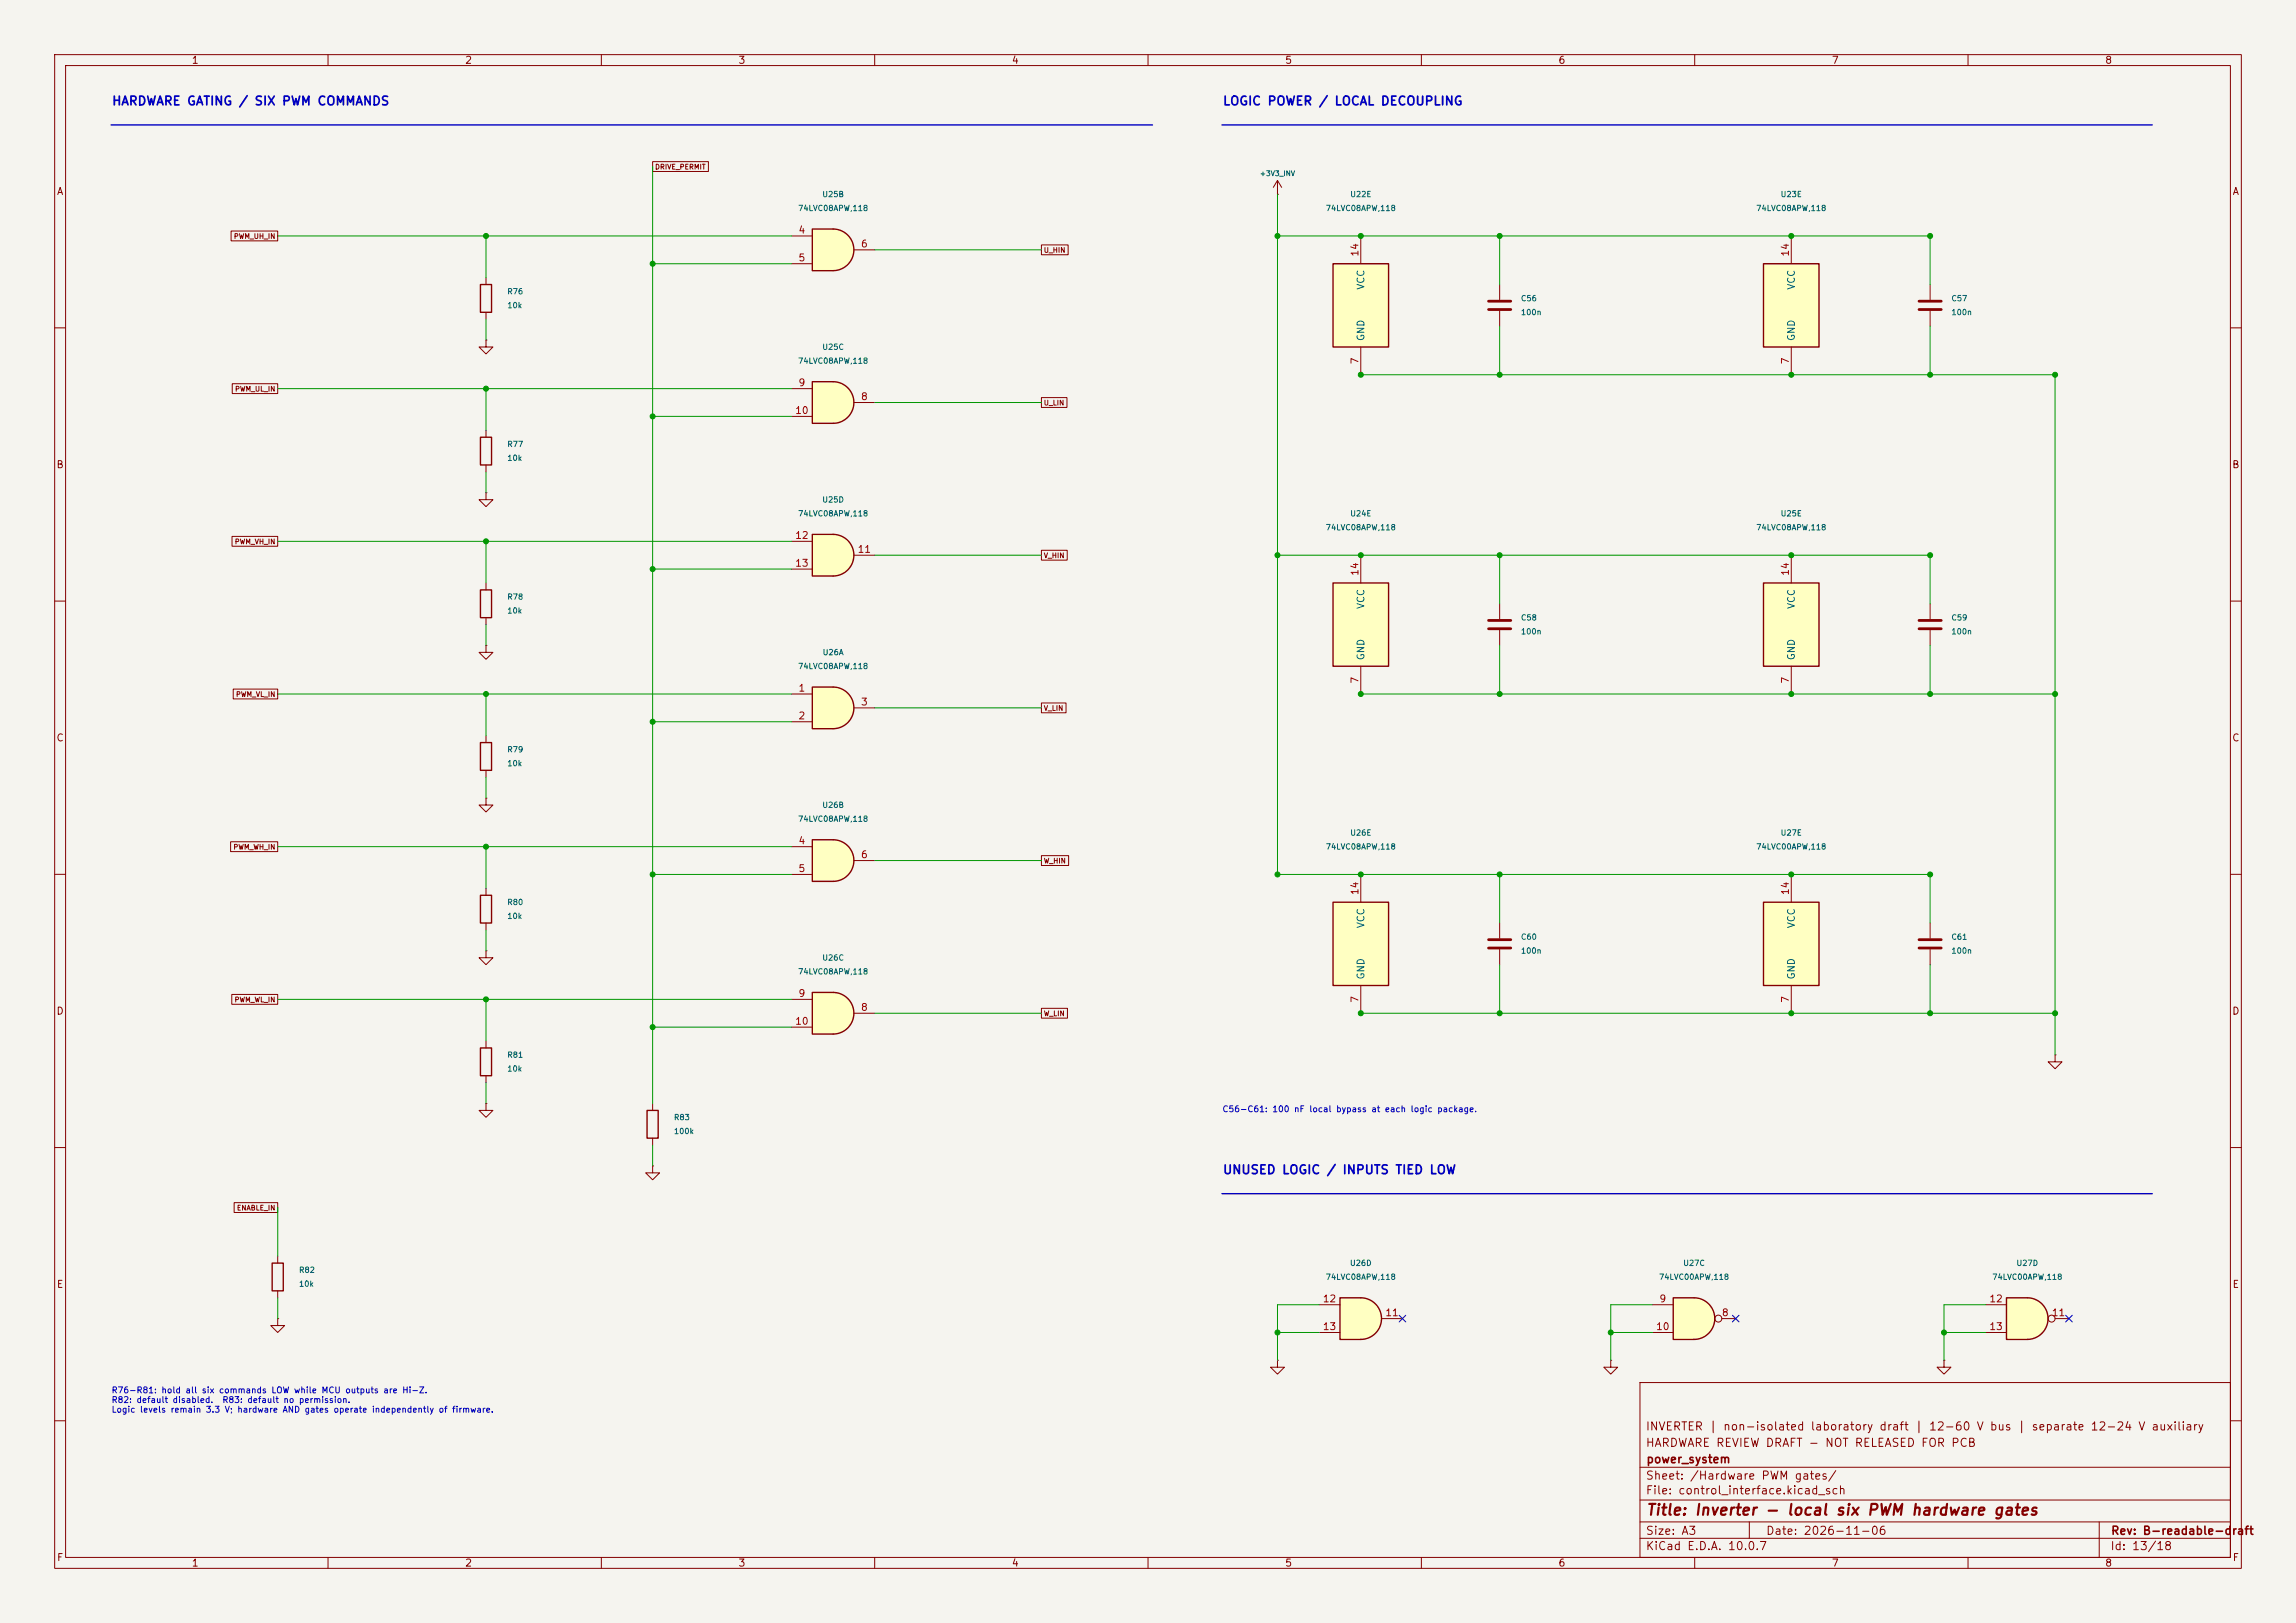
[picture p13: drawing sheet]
<svg xmlns="http://www.w3.org/2000/svg" width="420mm" height="297mm" viewBox="0 0 420 297" stroke-linecap="round" stroke-linejoin="round" font-family="sans-serif">
<defs><g id="words">
<text font-size="2" fill="#840000" x="301" y="277.8">Title: Inverter - local six PWM hardware gates</text>
<g font-size="1.6" fill="#0000c2">
<text x="20.4" y="19.7">HARDWARE GATING / SIX PWM COMMANDS</text>
<text x="223.6" y="19.7">LOGIC POWER / LOCAL DECOUPLING</text>
<text x="223.6" y="215.3">UNUSED LOGIC / INPUTS TIED LOW</text>
</g>
<g font-size="1.5" fill="#840000">
<text x="300.9" y="262.1">INVERTER | non-isolated laboratory draft | 12-60 V bus | separate 12-24 V auxiliary</text>
<text x="300.9" y="265.1">HARDWARE REVIEW DRAFT - NOT RELEASED FOR PCB</text>
<text x="301" y="268.1">power_system</text>
<text x="300.9" y="273.8">File: control_interface.kicad_sch</text>
<text x="300.9" y="271.1">Sheet: /Hardware PWM gates/</text>
<text x="300.9" y="281.2">Size: A3</text>
<text x="322.9" y="281.2">Date: 2026-11-06</text>
<text x="386" y="281.2">Rev: B-readable-draft</text>
<text x="300.9" y="284">KiCad E.D.A. 10.0.7</text>
<text x="385.9" y="284">Id: 13/18</text>
</g>
<g font-size="1.3" fill="#840000">
<text x="35" y="12">1</text>
<text x="85" y="12">2</text>
<text x="135" y="12">3</text>
<text x="185" y="12">4</text>
<text x="235" y="12">5</text>
<text x="285" y="12">6</text>
<text x="335" y="12">7</text>
<text x="385" y="12">8</text>
<text x="10.3" y="36">A</text>
<text x="408.3" y="36">A</text>
<text x="10.2" y="86">B</text>
<text x="408.2" y="86">B</text>
<text x="10.2" y="136">C</text>
<text x="408.2" y="136">C</text>
<text x="10.2" y="186">D</text>
<text x="408.2" y="186">D</text>
<text x="10.3" y="236">E</text>
<text x="408.3" y="236">E</text>
<text x="10.3" y="286">F</text>
<text x="35" y="287">1</text>
<text x="85" y="287">2</text>
<text x="135" y="287">3</text>
<text x="185" y="287">4</text>
<text x="235" y="287">5</text>
<text x="285" y="287">6</text>
<text x="335" y="287">7</text>
<text x="385" y="287">8</text>
<text x="408.3" y="286">F</text>
</g>
<g font-size="1.3" fill="#a90000">
<text x="146" y="43">4</text>
<text x="157.4" y="45.6">6</text>
<text x="248.8" y="47.1" transform="rotate(-90 248.8 47.1)">14</text>
<text x="327.5" y="47.1" transform="rotate(-90 327.5 47.1)">14</text>
<text x="146" y="48.1">5</text>
<text x="146" y="71">9</text>
<text x="248.8" y="66.8" transform="rotate(-90 248.8 66.8)">7</text>
<text x="327.5" y="66.8" transform="rotate(-90 327.5 66.8)">7</text>
<text x="145.3" y="76.1">10</text>
<text x="157.4" y="73.5">8</text>
<text x="145.3" y="98.9">12</text>
<text x="156.8" y="101.5">11</text>
<text x="145.3" y="104">13</text>
<text x="248.8" y="105.5" transform="rotate(-90 248.8 105.5)">14</text>
<text x="327.5" y="105.5" transform="rotate(-90 327.5 105.5)">14</text>
<text x="248.8" y="125.2" transform="rotate(-90 248.8 125.2)">7</text>
<text x="327.5" y="125.2" transform="rotate(-90 327.5 125.2)">7</text>
<text x="146" y="126.9">1</text>
<text x="146" y="131.9">2</text>
<text x="157.4" y="129.4">3</text>
<text x="146" y="154.8">4</text>
<text x="146" y="159.9">5</text>
<text x="157.4" y="157.3">6</text>
<text x="248.8" y="163.9" transform="rotate(-90 248.8 163.9)">14</text>
<text x="327.5" y="163.9" transform="rotate(-90 327.5 163.9)">14</text>
<text x="146" y="182.7">9</text>
<text x="157.4" y="185.3">8</text>
<text x="248.8" y="183.6" transform="rotate(-90 248.8 183.6)">7</text>
<text x="327.5" y="183.6" transform="rotate(-90 327.5 183.6)">7</text>
<text x="145.3" y="187.8">10</text>
<text x="241.9" y="238.6">12</text>
<text x="303.4" y="238.6">9</text>
<text x="363.8" y="238.6">12</text>
<text x="241.9" y="243.7">13</text>
<text x="253.3" y="241.2">11</text>
<text x="302.8" y="243.7">10</text>
<text x="314.9" y="241.2">8</text>
<text x="363.8" y="243.7">13</text>
<text x="375.2" y="241.2">11</text>
</g>
<g font-size="1.3" fill="#006464">
<text x="249.9" y="53.1" transform="rotate(-90 249.9 53.1)">VCC</text>
<text x="328.6" y="53.1" transform="rotate(-90 328.6 53.1)">VCC</text>
<text x="249.9" y="62.5" transform="rotate(-90 249.9 62.5)">GND</text>
<text x="328.6" y="62.5" transform="rotate(-90 328.6 62.5)">GND</text>
<text x="249.9" y="111.6" transform="rotate(-90 249.9 111.6)">VCC</text>
<text x="328.6" y="111.6" transform="rotate(-90 328.6 111.6)">VCC</text>
<text x="249.9" y="120.9" transform="rotate(-90 249.9 120.9)">GND</text>
<text x="328.6" y="120.9" transform="rotate(-90 328.6 120.9)">GND</text>
<text x="249.9" y="170" transform="rotate(-90 249.9 170)">VCC</text>
<text x="328.6" y="170" transform="rotate(-90 328.6 170)">VCC</text>
<text x="249.9" y="179.4" transform="rotate(-90 249.9 179.4)">GND</text>
<text x="328.6" y="179.4" transform="rotate(-90 328.6 179.4)">GND</text>
</g>
<g font-size="1.1" fill="#0000c2">
<text x="223.5" y="203.8">C56-C61: 100 nF local bypass at each logic package.</text>
<text x="20.3" y="255.2">R76-R81: hold all six commands LOW while MCU outputs are Hi-Z.</text>
<text x="20.3" y="257">R82: default disabled.</text>
<text x="40.6" y="257">R83: default no permission.</text>
<text x="20.3" y="258.8">Logic levels remain 3.3 V; hardware AND gates operate independently of firmware.</text>
</g>
<g font-size="1" fill="#006464">
<text x="145.9" y="38.9">74LVC08APW,118</text>
<text x="150.3" y="36.3">U25B</text>
<text x="242.4" y="38.9">74LVC08APW,118</text>
<text x="246.9" y="36.3">U22E</text>
<text x="321.2" y="38.9">74LVC08APW,118</text>
<text x="325.6" y="36.3">U23E</text>
<text x="92.7" y="54.1">R76</text>
<text x="92.7" y="56.6">10k</text>
<text x="278.1" y="55.4">C56</text>
<text x="278.1" y="57.9">100n</text>
<text x="356.9" y="55.4">C57</text>
<text x="356.9" y="57.9">100n</text>
<text x="150.3" y="64.3">U25C</text>
<text x="145.9" y="66.8">74LVC08APW,118</text>
<text x="92.7" y="82">R77</text>
<text x="92.7" y="84.6">10k</text>
<text x="145.9" y="94.7">74LVC08APW,118</text>
<text x="150.3" y="92.2">U25D</text>
<text x="246.9" y="94.7">U24E</text>
<text x="325.6" y="94.7">U25E</text>
<text x="242.4" y="97.3">74LVC08APW,118</text>
<text x="321.2" y="97.3">74LVC08APW,118</text>
<text x="92.7" y="110">R78</text>
<text x="92.7" y="112.5">10k</text>
<text x="278.1" y="113.8">C58</text>
<text x="356.9" y="113.8">C59</text>
<text x="278.1" y="116.3">100n</text>
<text x="356.9" y="116.3">100n</text>
<text x="145.9" y="122.7">74LVC08APW,118</text>
<text x="150.4" y="120.1">U26A</text>
<text x="92.7" y="137.9">R79</text>
<text x="92.7" y="140.5">10k</text>
<text x="150.3" y="148.1">U26B</text>
<text x="145.9" y="150.6">74LVC08APW,118</text>
<text x="242.4" y="155.7">74LVC08APW,118</text>
<text x="246.9" y="153.2">U26E</text>
<text x="321.2" y="155.7">74LVC00APW,118</text>
<text x="325.6" y="153.2">U27E</text>
<text x="92.7" y="165.9">R80</text>
<text x="92.7" y="168.4">10k</text>
<text x="278.1" y="172.2">C60</text>
<text x="356.9" y="172.2">C61</text>
<text x="145.9" y="178.6">74LVC08APW,118</text>
<text x="150.3" y="176">U26C</text>
<text x="278.1" y="174.7">100n</text>
<text x="356.9" y="174.7">100n</text>
<text x="92.7" y="193.8">R81</text>
<text x="92.7" y="196.3">10k</text>
<text x="123.2" y="205.2">R83</text>
<text x="123.2" y="207.8">100k</text>
<text x="54.6" y="233.2">R82</text>
<text x="246.8" y="231.9">U26D</text>
<text x="307.8" y="231.9">U27C</text>
<text x="368.8" y="231.9">U27D</text>
<text x="54.6" y="235.7">10k</text>
<text x="242.4" y="234.4">74LVC08APW,118</text>
<text x="303.4" y="234.4">74LVC00APW,118</text>
<text x="364.3" y="234.4">74LVC00APW,118</text>
</g>
<g font-size=".9" fill="#840000">
<text x="119.7" y="31.2">DRIVE_PERMIT</text>
<text x="42.7" y="43.9">PWM_UH_IN</text>
<text x="190.8" y="46.5">U_HIN</text>
<text x="42.9" y="71.9">PWM_UL_IN</text>
<text x="190.8" y="74.4">U_LIN</text>
<text x="42.9" y="99.8">PWM_VH_IN</text>
<text x="190.8" y="102.3">V_HIN</text>
<text x="43.1" y="127.7">PWM_VL_IN</text>
<text x="190.8" y="130.3">V_LIN</text>
<text x="42.6" y="155.7">PWM_WH_IN</text>
<text x="190.8" y="158.2">W_HIN</text>
<text x="42.8" y="183.6">PWM_WL_IN</text>
<text x="190.8" y="186.2">W_LIN</text>
<text x="43.2" y="221.7">ENABLE_IN</text>
</g>
<text font-size=".9" fill="#006464" x="230.4" y="32.4">+3V3_INV</text>
</g></defs>
<path d="M0 0h420v297h-420z" fill="#f5f4ef" stroke="#f5f4ef" stroke-width=".18"/>
<g fill="none" stroke="#840000" stroke-width=".18">
<path d="M10 10h400v277h-400zM12 12h396v273h-396zM60 10v2M110 10v2M160 10v2M210 10v2M260 10v2M310 10v2M360 10v2M10 60h2M408 60h2M10 110h2"/>
<path d="M408 110h2M10 160h2M408 160h2M10 210h2M408 210h2M300 253h108v32h-108zM10 260h2M300 278.5h108M300 274.5h108M300 268.5h108M320 278.5v3M384 278.5v6.5"/>
<path d="M408 260h2M60 285v2M110 285v2M160 285v2M210 285v2M260 285v2M300 281.5h108M310 285v2M360 285v2"/>
</g>
<path d="M152.4 125.7a3.8 3.8 0 0 1 3.8 3.8 3.8 3.8 0 0 1-3.8 3.9z" fill="#ffffc2" stroke="#ffffc2" stroke-width=".18"/>
<path d="M148.6 125.7h3.8v7.7h-3.8z" fill="#ffffc2"/>
<path d="M148.6 125.7h3.8a3.8 3.8 0 0 1 3.8 3.8 3.8 3.8 0 0 1-3.8 3.9h-3.8z" fill="none" stroke="#840000" stroke-width=".25"/>
<path d="M144.8 127h3.8M144.8 132.1h3.8M156.2 129.5h3.8" fill="none" stroke="#840000" stroke-width=".18"/>
<path d="M152.4 181.6a3.8 3.8 0 0 1 3.8 3.8 3.8 3.8 0 0 1-3.8 3.8z" fill="#ffffc2" stroke="#ffffc2" stroke-width=".18"/>
<path d="M148.6 181.6h3.8v7.6h-3.8z" fill="#ffffc2"/>
<path d="M87.9 108h2v5h-2zM87.9 191.8h2v5.1h-2zM148.6 181.6h3.8a3.8 3.8 0 0 1 3.8 3.8 3.8 3.8 0 0 1-3.8 3.8h-3.8z" fill="none" stroke="#840000" stroke-width=".25"/>
<path d="M88.9 118.1v1.3h1.3l-1.3 1.3-1.3-1.3h1.3M88.9 118.1h.1M88.9 106.7v1.3M88.9 113v1.3M88.9 190.5v1.3M88.9 196.9v1.2M144.8 182.9h3.8M144.8 188h3.8M156.2 185.4h3.8" fill="none" stroke="#840000" stroke-width=".18"/>
<path d="M152.4 69.9a3.8 3.8 0 0 1 3.8 3.8 3.8 3.8 0 0 1-3.8 3.8z" fill="#ffffc2" stroke="#ffffc2" stroke-width=".18"/>
<path d="M148.6 69.9h3.8v7.6h-3.8z" fill="#ffffc2"/>
<path d="M148.6 69.9h3.8a3.8 3.8 0 0 1 3.8 3.8 3.8 3.8 0 0 1-3.8 3.8h-3.8z" fill="none" stroke="#840000" stroke-width=".25"/>
<path d="M144.8 71.1h3.8M144.8 76.2h3.8M156.2 73.7h3.8" fill="none" stroke="#840000" stroke-width=".18"/>
<path d="M152.4 97.8a3.8 3.8 0 0 1 3.8 3.8 3.8 3.8 0 0 1-3.8 3.8z" fill="#ffffc2" stroke="#ffffc2" stroke-width=".18"/>
<path d="M148.6 97.8h3.8v7.6h-3.8z" fill="#ffffc2"/>
<path d="M148.6 97.8h3.8a3.8 3.8 0 0 1 3.8 3.8 3.8 3.8 0 0 1-3.8 3.8h-3.8zM87.9 135.9h2v5.1h-2zM49.8 231.1h2v5.1h-2z" fill="none" stroke="#840000" stroke-width=".25"/>
<g fill="none" stroke="#840000" stroke-width=".18">
<path d="M144.8 99.1h3.8M144.8 104.1h3.8M156.2 101.6h3.8M88.9 134.6v1.3M88.9 146.1v1.2h1.3l-1.3 1.3-1.3-1.3h1.3M88.9 146.1h.1M88.9 141v1.2M353.1 168.9v2.8M353.1 173.7v2.8M50.8 229.9v1.2M50.8 236.2v1.3M50.8 241.3v1.3h1.3l-1.3 1.2-1.3-1.2h1.3"/>
<path d="M50.8 241.3h.1"/>
</g>
<path d="M351 172h4.1M351 173.5h4.1" fill="none" stroke="#840000" stroke-width=".51"/>
<path d="M152.4 41.9a3.8 3.8 0 0 1 3.8 3.8 3.8 3.8 0 0 1-3.8 3.8z" fill="#ffffc2" stroke="#ffffc2" stroke-width=".18"/>
<path d="M148.6 41.9h3.8v7.6h-3.8z" fill="#ffffc2"/>
<path d="M148.6 41.9h3.8a3.8 3.8 0 0 1 3.8 3.8 3.8 3.8 0 0 1-3.8 3.8h-3.8zM87.9 80h2v5.1h-2z" fill="none" stroke="#840000" stroke-width=".25"/>
<path d="M144.8 43.2h3.8M144.8 48.3h3.8M156.2 45.7h3.8M353.1 52.1v2.8M353.1 56.9v2.8M88.9 62.2v1.3h1.3l-1.3 1.3-1.3-1.3h1.3M88.9 62.2h.1M88.9 78.7v1.3M88.9 90.2v1.2h1.3l-1.3 1.3-1.3-1.3h1.3M88.9 90.2h.1M88.9 85.1v1.3" fill="none" stroke="#840000" stroke-width=".18"/>
<path d="M351 55.1h4.1M351 56.6h4.1" fill="none" stroke="#840000" stroke-width=".51"/>
<path d="M322.6 48.3h10.1v15.2h-10.1z" fill="#ffffc2"/>
<path d="M322.6 48.3h10.1v15.2h-10.1zM87.9 163.8h2v5.1h-2z" fill="none" stroke="#840000" stroke-width=".25"/>
<path d="M233.7 35.6h.1M233.7 33l-.8 1.3M233.7 33l.7 1.3M233.7 33v2.6M327.7 43.2v5.1M327.7 63.5v5.1M88.9 174v1.3h1.3l-1.3 1.2-1.3-1.2h1.3M88.9 174h.1M88.9 162.6v1.2M88.9 168.9v1.3" fill="none" stroke="#840000" stroke-width=".18"/>
<path d="M243.8 165.1h10.2v15.2h-10.2z" fill="#ffffc2"/>
<path d="M87.9 52.1h2v5.1h-2zM243.8 165.1h10.2v15.2h-10.2z" fill="none" stroke="#840000" stroke-width=".25"/>
<path d="M88.9 50.8v1.3M88.9 57.2v1.2M248.9 160v5.1M274.3 168.9v2.8M274.3 173.7v2.8M248.9 180.3v5.1" fill="none" stroke="#840000" stroke-width=".18"/>
<path d="M272.3 172h4.1M272.3 173.5h4.1" fill="none" stroke="#840000" stroke-width=".51"/>
<path d="M322.6 106.7h10.1v15.2h-10.1z" fill="#ffffc2"/>
<path d="M322.6 106.7h10.1v15.2h-10.1zM118.4 203.2h2v5.1h-2z" fill="none" stroke="#840000" stroke-width=".25"/>
<path d="M274.3 110.5v2.8M274.3 115.3v2.8M327.7 101.6v5.1M353.1 110.5v2.8M353.1 115.3v2.8M327.7 121.9v5.1M119.4 213.4v1.2h1.2l-1.2 1.3-1.3-1.3h1.3M119.4 213.4h.1M119.4 201.9v1.3M119.4 208.3v1.3" fill="none" stroke="#840000" stroke-width=".18"/>
<path d="M272.3 113.5h4.1M272.3 115.1h4.1M351 113.5h4.1M351 115.1h4.1" fill="none" stroke="#840000" stroke-width=".51"/>
<path d="M248.9 237.5a3.8 3.8 0 0 1 3.8 3.8 3.8 3.8 0 0 1-3.8 3.8z" fill="#ffffc2" stroke="#ffffc2" stroke-width=".18"/>
<path d="M245.1 237.5h3.8v7.6h-3.8z" fill="#ffffc2"/>
<path d="M245.1 237.5h3.8a3.8 3.8 0 0 1 3.8 3.8 3.8 3.8 0 0 1-3.8 3.8h-3.8z" fill="none" stroke="#840000" stroke-width=".25"/>
<path d="M241.3 238.8h3.8M241.3 243.8h3.8M252.7 241.3h3.8" fill="none" stroke="#840000" stroke-width=".18"/>
<path d="M243.8 106.7h10.2v15.2h-10.2z" fill="#ffffc2"/>
<path d="M243.8 106.7h10.2v15.2h-10.2z" fill="none" stroke="#840000" stroke-width=".25"/>
<path d="M248.9 101.6v5.1M248.9 121.9v5.1" fill="none" stroke="#840000" stroke-width=".18"/>
<path d="M243.8 48.3h10.2v15.2h-10.2z" fill="#ffffc2"/>
<path d="M243.8 48.3h10.2v15.2h-10.2z" fill="none" stroke="#840000" stroke-width=".25"/>
<path d="M248.9 43.2v5.1M274.3 52.1v2.8M274.3 56.9v2.8M248.9 63.5v5.1M375.9 193v1.3h1.3l-1.3 1.3-1.3-1.3h1.3M375.9 193h.1M88.9 201.9v1.3h1.3l-1.3 1.3-1.3-1.3h1.3M88.9 201.9h.1" fill="none" stroke="#840000" stroke-width=".18"/>
<path d="M272.3 55.1h4.1M272.3 56.6h4.1" fill="none" stroke="#840000" stroke-width=".51"/>
<path d="M322.6 165.1h10.1v15.2h-10.1z" fill="#ffffc2"/>
<path d="M322.6 165.1h10.1v15.2h-10.1z" fill="none" stroke="#840000" stroke-width=".25"/>
<path d="M327.7 160v5.1M327.7 180.3v5.1M355.6 248.9v1.3h1.3l-1.3 1.3-1.3-1.3h1.3M355.6 248.9h.1" fill="none" stroke="#840000" stroke-width=".18"/>
<path d="M370.8 237.5a3.8 3.8 0 0 1 3.8 3.8 3.8 3.8 0 0 1-3.8 3.8z" fill="#ffffc2" stroke="#ffffc2" stroke-width=".18"/>
<path d="M367 237.5h3.8v7.6h-3.8z" fill="#ffffc2"/>
<path d="M367 237.5h3.8a3.8 3.8 0 0 1 3.8 3.8 3.8 3.8 0 0 1-3.8 3.8h-3.8z" fill="none" stroke="#840000" stroke-width=".25"/>
<g fill="none" stroke="#840000" stroke-width=".18">
<path d="M363.2 238.8h3.8M233.7 248.9v1.3h1.2l-1.2 1.3-1.3-1.3h1.3M233.7 248.9h.1M294.6 248.9v1.3h1.3l-1.3 1.3-1.2-1.3h1.2M294.6 248.9h.1M363.2 243.8h3.8M375.9 241.3h2.6"/>
<circle cx="375.3" cy="241.3" r=".63"/>
</g>
<path d="M309.9 237.5a3.8 3.8 0 0 1 3.8 3.8 3.8 3.8 0 0 1-3.8 3.8z" fill="#ffffc2" stroke="#ffffc2" stroke-width=".18"/>
<path d="M306.1 237.5h3.8v7.6h-3.8z" fill="#ffffc2"/>
<path d="M306.1 237.5h3.8a3.8 3.8 0 0 1 3.8 3.8 3.8 3.8 0 0 1-3.8 3.8h-3.8z" fill="none" stroke="#840000" stroke-width=".25"/>
<g fill="none" stroke="#840000" stroke-width=".18">
<path d="M302.3 238.8h3.8M302.3 243.8h3.8M315 241.3h2.5"/>
<circle cx="314.3" cy="241.3" r=".63"/>
</g>
<path d="M152.4 153.7a3.8 3.8 0 0 1 3.8 3.8 3.8 3.8 0 0 1-3.8 3.8z" fill="#ffffc2" stroke="#ffffc2" stroke-width=".18"/>
<path d="M148.6 153.7h3.8v7.6h-3.8z" fill="#ffffc2"/>
<path d="M148.6 153.7h3.8a3.8 3.8 0 0 1 3.8 3.8 3.8 3.8 0 0 1-3.8 3.8h-3.8z" fill="none" stroke="#840000" stroke-width=".25"/>
<g fill="none" stroke="#840000" stroke-width=".18">
<path d="M119.4 29.6h10.2v1.8h-10.2zM42.3 42.3h8.5v1.8h-8.5zM190.5 44.8h4.9v1.8h-4.9zM42.5 70.2h8.3v1.8h-8.3zM190.5 72.8h4.7v1.8h-4.7zM42.4 98.2h8.4v1.8h-8.4zM190.5 100.7h4.7v1.8h-4.7zM42.7 126.1h8.1v1.8h-8.1zM190.5 128.6h4.5v1.8h-4.5zM42.2 154h8.6v1.8h-8.6zM144.8 154.9h3.8M156.2 157.5h3.8"/>
<path d="M190.5 156.6h5v1.8h-5zM144.8 160h3.8M42.4 182h8.4v1.8h-8.4zM190.5 184.5h4.8v1.8h-4.8zM42.8 220.1h8v1.8h-8z"/>
</g>
<path d="M20.3 22.9h190.5M223.5 22.9h170.2M223.5 218.4h170.2" fill="none" stroke="#0000c2" stroke-width=".25"/>
<g fill="none" stroke="#009600" stroke-width=".18">
<path d="M119.4 30.5v171.4M233.7 35.6v124.4h119.4v8.9M50.8 43.2h94M88.9 43.2v7.6M88.9 58.4v3.8M119.4 48.3h25.4M160 45.7h30.5M233.7 43.2h119.4v8.9M274.3 43.2v8.9M274.3 59.7v8.9M353.1 59.7v8.9M50.8 71.1h94"/>
<path d="M88.9 71.1v7.6M119.4 76.2h25.4M160 73.7h30.5M248.9 68.6h127v124.4M50.8 99.1h94M88.9 86.4v3.8M88.9 99.1v7.6M88.9 114.3v3.8M119.4 104.1h25.4M160 101.6h30.5M233.7 101.6h119.4v8.9M274.3 101.6v8.9"/>
<path d="M274.3 118.1v8.9M353.1 118.1v8.9M50.8 127h94M88.9 127v7.6M119.4 132.1h25.4M160 129.5h30.5M248.9 127h127M50.8 154.9h94M88.9 142.2v3.9M88.9 154.9v7.7M160 157.5h30.5M88.9 170.2v3.8"/>
<path d="M119.4 160h25.4M274.3 160v8.9M274.3 176.5v8.9M353.1 176.5v8.9M50.8 182.9h94M88.9 182.9v7.6M88.9 198.1v3.8M119.4 188h25.4M160 185.4h30.5M248.9 185.4h127M119.4 209.6v3.8M50.8 221v8.9"/>
<path d="M50.8 237.5v3.8M241.3 238.8h-7.6v10.1M302.3 238.8h-7.7v10.1M363.2 238.8h-7.6v10.1M233.7 243.8h7.6M294.6 243.8h7.7M355.6 243.8h7.6"/>
</g>
<path d="M255.9 240.7l1.2 1.2M257.1 240.7l-1.2 1.2M316.9 240.7l1.2 1.2M318.1 240.7l-1.2 1.2M377.9 240.7l1.2 1.2M379.1 240.7l-1.2 1.2" fill="none" stroke="#000084" stroke-width=".18"/>
<g fill="#009600" stroke="#009600" stroke-width=".18">
<circle cx="119.4" cy="48.3" r=".46"/>
<circle cx="119.4" cy="76.2" r=".46"/>
<circle cx="233.7" cy="43.2" r=".46"/>
<circle cx="233.7" cy="101.6" r=".46"/>
<circle cx="233.7" cy="160" r=".46"/>
<circle cx="119.4" cy="160" r=".46"/>
<circle cx="274.3" cy="127" r=".46"/>
<circle cx="274.3" cy="185.4" r=".46"/>
<circle cx="248.9" cy="185.4" r=".46"/>
<circle cx="233.7" cy="243.8" r=".46"/>
<circle cx="294.6" cy="243.8" r=".46"/>
<circle cx="88.9" cy="154.9" r=".46"/>
<circle cx="119.4" cy="188" r=".46"/>
<circle cx="88.9" cy="182.9" r=".46"/>
<circle cx="375.9" cy="68.6" r=".46"/>
<circle cx="353.1" cy="43.2" r=".46"/>
<circle cx="353.1" cy="68.6" r=".46"/>
<circle cx="248.9" cy="68.6" r=".46"/>
<circle cx="274.3" cy="43.2" r=".46"/>
<circle cx="248.9" cy="43.2" r=".46"/>
<circle cx="274.3" cy="68.6" r=".46"/>
<circle cx="327.7" cy="43.2" r=".46"/>
<circle cx="327.7" cy="68.6" r=".46"/>
<circle cx="375.9" cy="127" r=".46"/>
<circle cx="375.9" cy="185.4" r=".46"/>
<circle cx="353.1" cy="160" r=".46"/>
<circle cx="248.9" cy="101.6" r=".46"/>
<circle cx="248.9" cy="127" r=".46"/>
<circle cx="274.3" cy="101.6" r=".46"/>
<circle cx="327.7" cy="101.6" r=".46"/>
<circle cx="327.7" cy="127" r=".46"/>
<circle cx="353.1" cy="101.6" r=".46"/>
<circle cx="353.1" cy="127" r=".46"/>
<circle cx="248.9" cy="160" r=".46"/>
<circle cx="274.3" cy="160" r=".46"/>
<circle cx="327.7" cy="160" r=".46"/>
<circle cx="327.7" cy="185.4" r=".46"/>
<circle cx="353.1" cy="185.4" r=".46"/>
<circle cx="355.6" cy="243.8" r=".46"/>
<circle cx="88.9" cy="71.1" r=".46"/>
<circle cx="88.9" cy="99.1" r=".46"/>
<circle cx="88.9" cy="127" r=".46"/>
<circle cx="119.4" cy="132.1" r=".46"/>
<circle cx="119.4" cy="104.1" r=".46"/>
<circle cx="88.9" cy="43.2" r=".46"/>
</g>
<use href="#words"/>
</svg>
